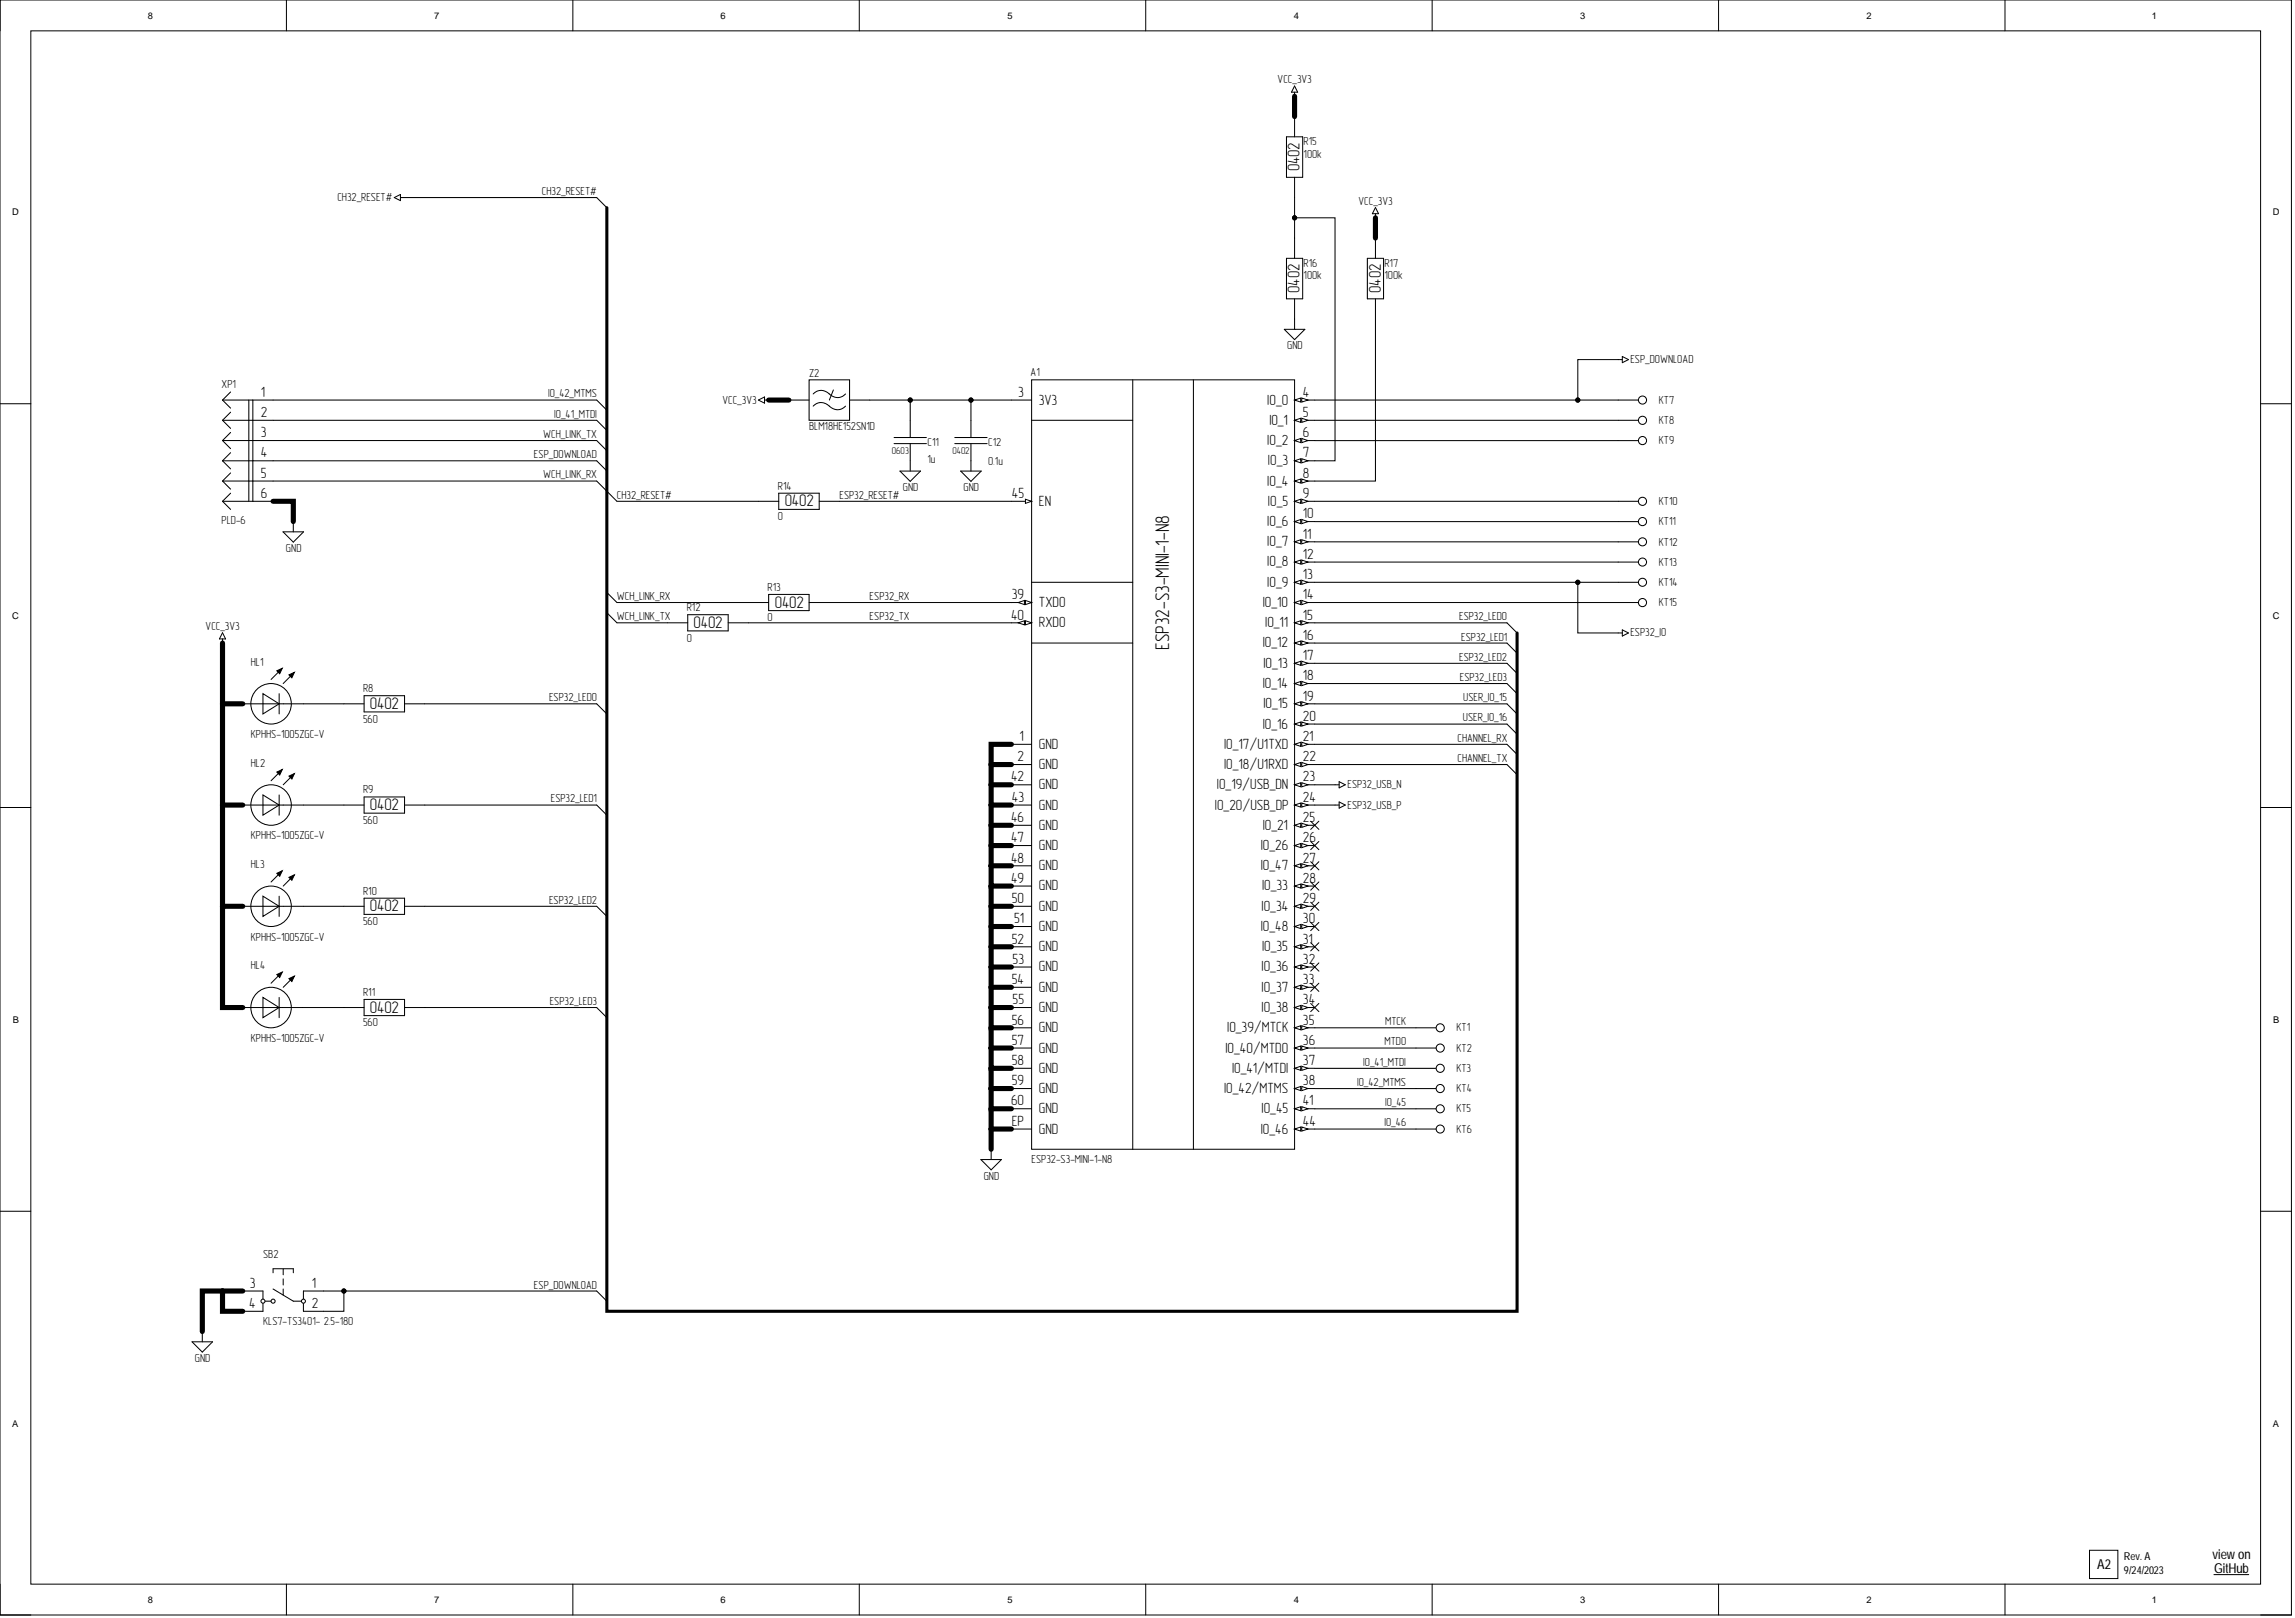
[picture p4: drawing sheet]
<svg xmlns="http://www.w3.org/2000/svg" width="566mm" height="399mm" viewBox="0 0 566 399" stroke-linecap="round" stroke-linejoin="round" font-family="sans-serif">
<defs><g id="words">
<text font-size="4.9" x="288.4" y="160.2" transform="rotate(-90 288.4 160.2)">ESP32-S3-MINI-1-N8</text>
<g font-size="4.2">
<text x="320.6" y="42.3" transform="rotate(-90 320.6 42.3)">0402</text>
<text x="320.6" y="72.2" transform="rotate(-90 320.6 72.2)">0402</text>
<text x="340.6" y="72.2" transform="rotate(-90 340.6 72.2)">0402</text>
</g>
<g font-size="4.1">
<text x="193.6" y="124.9">0402</text>
<text x="191.1" y="149.8">0402</text>
<text x="171.1" y="154.8">0402</text>
<text x="91.3" y="174.8">0402</text>
<text x="91.3" y="199.8">0402</text>
<text x="91.3" y="224.7">0402</text>
<text x="91.3" y="249.7">0402</text>
</g>
<g font-size="3.6">
<text x="64.4" y="97.8">1</text>
<text x="251.2" y="97.8">3</text>
<text x="256.3" y="99.8">3V3</text>
<text x="312.7" y="99.8">IO_0</text>
<text x="321.4" y="97.8">4</text>
<text x="64.4" y="102.8">2</text>
<text x="64.4" y="107.8">3</text>
<text x="313.2" y="104.8">IO_1</text>
<text x="321.4" y="102.8">5</text>
<text x="321.4" y="107.8">6</text>
<text x="64.4" y="112.8">4</text>
<text x="312.7" y="109.8">IO_2</text>
<text x="321.4" y="112.8">7</text>
<text x="64.4" y="117.9">5</text>
<text x="312.7" y="119.7">IO_4</text>
<text x="312.8" y="114.7">IO_3</text>
<text x="321.4" y="117.9">8</text>
<text x="64.4" y="122.9">6</text>
<text x="249.6" y="122.9">45</text>
<text x="256.3" y="124.7">EN</text>
<text x="312.8" y="124.7">IO_5</text>
<text x="321.4" y="122.9">9</text>
<text x="312.7" y="129.7">IO_6</text>
<text x="321.4" y="127.8">10</text>
<text x="312.7" y="134.7">IO_7</text>
<text x="321.4" y="132.8">11</text>
<text x="321.4" y="137.8">12</text>
<text x="312.7" y="139.7">IO_8</text>
<text x="321.4" y="142.8">13</text>
<text x="249.6" y="147.8">39</text>
<text x="256.3" y="149.7">TXD0</text>
<text x="311.6" y="149.7">IO_10</text>
<text x="312.7" y="144.7">IO_9</text>
<text x="321.4" y="147.8">14</text>
<text x="249.5" y="152.8">40</text>
<text x="256.3" y="154.7">RXD0</text>
<text x="312.2" y="154.7">IO_11</text>
<text x="321.4" y="152.8">15</text>
<text x="311.6" y="159.6">IO_12</text>
<text x="321.4" y="157.8">16</text>
<text x="311.7" y="164.7">IO_13</text>
<text x="321.4" y="162.8">17</text>
<text x="321.4" y="167.8">18</text>
<text x="311.6" y="169.7">IO_14</text>
<text x="321.4" y="172.7">19</text>
<text x="311.6" y="179.7">IO_16</text>
<text x="311.7" y="174.7">IO_15</text>
<text x="321.4" y="177.7">20</text>
<text x="251.6" y="182.7">1</text>
<text x="256.3" y="184.7">GND</text>
<text x="302" y="184.7">IO_17/U1TXD</text>
<text x="321.4" y="182.7">21</text>
<text x="251.1" y="187.7">2</text>
<text x="256.3" y="189.7">GND</text>
<text x="302" y="189.7">IO_18/U1RXD</text>
<text x="321.4" y="187.7">22</text>
<text x="249.5" y="192.7">42</text>
<text x="249.6" y="197.7">43</text>
<text x="256.3" y="194.6">GND</text>
<text x="300.2" y="194.6">IO_19/USB_DN</text>
<text x="321.4" y="192.7">23</text>
<text x="321.4" y="197.7">24</text>
<text x="249.5" y="202.7">46</text>
<text x="256.3" y="199.6">GND</text>
<text x="299.7" y="199.6">IO_20/USB_DP</text>
<text x="321.4" y="202.7">25</text>
<text x="249.5" y="207.8">47</text>
<text x="256.3" y="204.6">GND</text>
<text x="256.3" y="209.6">GND</text>
<text x="311.1" y="209.6">IO_26</text>
<text x="311.6" y="204.6">IO_21</text>
<text x="321.4" y="207.8">26</text>
<text x="249.5" y="212.7">48</text>
<text x="256.3" y="214.6">GND</text>
<text x="311.1" y="214.6">IO_47</text>
<text x="321.4" y="212.7">27</text>
<text x="249.5" y="217.7">49</text>
<text x="256.3" y="219.6">GND</text>
<text x="311.4" y="219.6">IO_33</text>
<text x="321.4" y="217.7">28</text>
<text x="249.6" y="222.7">50</text>
<text x="250.2" y="227.7">51</text>
<text x="256.3" y="224.6">GND</text>
<text x="311.2" y="224.6">IO_34</text>
<text x="321.4" y="222.7">29</text>
<text x="321.4" y="227.7">30</text>
<text x="249.6" y="232.7">52</text>
<text x="256.3" y="229.6">GND</text>
<text x="311.1" y="229.6">IO_48</text>
<text x="321.4" y="232.7">31</text>
<text x="249.8" y="237.7">53</text>
<text x="256.3" y="234.6">GND</text>
<text x="256.3" y="239.5">GND</text>
<text x="311.2" y="239.5">IO_36</text>
<text x="311.4" y="234.6">IO_35</text>
<text x="321.4" y="237.7">32</text>
<text x="249.6" y="242.7">54</text>
<text x="256.3" y="244.5">GND</text>
<text x="311.2" y="244.5">IO_37</text>
<text x="321.4" y="242.7">33</text>
<text x="249.8" y="247.7">55</text>
<text x="256.3" y="249.5">GND</text>
<text x="311.2" y="249.5">IO_38</text>
<text x="321.4" y="247.7">34</text>
<text x="249.6" y="252.6">56</text>
<text x="249.6" y="257.6">57</text>
<text x="256.3" y="254.6">GND</text>
<text x="302.8" y="254.6">IO_39/MTCK</text>
<text x="321.4" y="252.6">35</text>
<text x="321.4" y="257.6">36</text>
<text x="249.6" y="262.6">58</text>
<text x="256.3" y="259.6">GND</text>
<text x="302.4" y="259.6">IO_40/MTDO</text>
<text x="321.4" y="262.6">37</text>
<text x="249.6" y="267.6">59</text>
<text x="256.3" y="264.6">GND</text>
<text x="256.3" y="269.6">GND</text>
<text x="302" y="269.6">IO_42/MTMS</text>
<text x="304" y="264.6">IO_41/MTDI</text>
<text x="321.4" y="267.6">38</text>
<text x="249.5" y="272.6">60</text>
<text x="256.3" y="274.5">GND</text>
<text x="311.2" y="274.5">IO_45</text>
<text x="321.4" y="272.6">41</text>
<text x="249.6" y="277.6">EP</text>
<text x="256.3" y="279.5">GND</text>
<text x="311.1" y="279.5">IO_46</text>
<text x="321.4" y="277.6">44</text>
<text x="61.6" y="317.6">3</text>
<text x="76.9" y="317.6">1</text>
<text x="61.4" y="322.6">4</text>
<text x="76.9" y="322.6">2</text>
</g>
<g font-size="3.4">
<text x="517.4" y="386.9">A2</text>
<text x="545.9" y="384.5">view on</text>
<text x="546.2" y="387.9">GitHub</text>
</g>
<g font-size="2.9">
<text x="315.2" y="20.5">VCC_3V3</text>
<text x="321.6" y="35.9">R15</text>
<text x="321.6" y="38.9">100k</text>
<text x="83.2" y="49.6">CH32_RESET#</text>
<text x="133.7" y="48.1">CH32_RESET#</text>
<text x="335.1" y="50.6">VCC_3V3</text>
<text x="321.6" y="65.9">R16</text>
<text x="341.6" y="65.9">R17</text>
<text x="321.6" y="68.9">100k</text>
<text x="341.6" y="68.9">100k</text>
<text x="317.6" y="86.2">GND</text>
<text x="402.2" y="89.5">ESP_DOWNLOAD</text>
<text x="54.7" y="95.8">XP1</text>
<text x="199.6" y="93">Z2</text>
<text x="254.3" y="92.8">A1</text>
<text x="135.2" y="98">IO_42_MTMS</text>
<text x="178.2" y="99.5">VCC_3V3</text>
<text x="409.2" y="99.5">KT7</text>
<text x="134" y="108">WCH_LINK_TX</text>
<text x="136.7" y="103">IO_41_MTDI</text>
<text x="199.6" y="106">BLM18HE152SN1D</text>
<text x="409.2" y="104.5">KT8</text>
<text x="131.7" y="113">ESP_DOWNLOAD</text>
<text x="228.8" y="110">C11</text>
<text x="243.8" y="110">C12</text>
<text x="409.2" y="109.5">KT9</text>
<text x="134" y="118">WCH_LINK_RX</text>
<text x="228.8" y="114.1">1u</text>
<text x="243.8" y="114.6">0.1u</text>
<text x="152.2" y="122.9">CH32_RESET#</text>
<text x="191.9" y="120.7">R14</text>
<text x="207.1" y="122.9">ESP32_RESET#</text>
<text x="222.7" y="121.1">GND</text>
<text x="237.7" y="121.1">GND</text>
<text x="409.2" y="124.5">KT10</text>
<text x="54.7" y="129.3">PLD-6</text>
<text x="191.9" y="128.3">0</text>
<text x="409.2" y="129.5">KT11</text>
<text x="70.6" y="136.1">GND</text>
<text x="409.2" y="134.5">KT12</text>
<text x="409.2" y="139.5">KT13</text>
<text x="152.2" y="148">WCH_LINK_RX</text>
<text x="189.4" y="145.7">R13</text>
<text x="214.6" y="148">ESP32_RX</text>
<text x="409.2" y="144.5">KT14</text>
<text x="409.2" y="149.5">KT15</text>
<text x="50.7" y="155.4">VCC_3V3</text>
<text x="152.2" y="153">WCH_LINK_TX</text>
<text x="169.4" y="150.7">R12</text>
<text x="189.4" y="153.2">0</text>
<text x="214.6" y="153">ESP32_TX</text>
<text x="360" y="153">ESP32_LED0</text>
<text x="169.4" y="158.2">0</text>
<text x="360.5" y="157.9">ESP32_LED1</text>
<text x="402.2" y="156.9">ESP32_IO</text>
<text x="61.9" y="164.2">HL1</text>
<text x="360" y="162.9">ESP32_LED2</text>
<text x="360.2" y="167.9">ESP32_LED3</text>
<text x="89.6" y="170.6">R8</text>
<text x="135.5" y="172.9">ESP32_LED0</text>
<text x="361" y="172.9">USER_IO_15</text>
<text x="89.6" y="178.2">560</text>
<text x="360.9" y="177.9">USER_IO_16</text>
<text x="61.9" y="182">KPHHS-1005ZGC-V</text>
<text x="359.6" y="182.9">CHANNEL_RX</text>
<text x="61.9" y="189.1">HL2</text>
<text x="359.6" y="187.9">CHANNEL_TX</text>
<text x="89.6" y="195.7">R9</text>
<text x="135.9" y="197.9">ESP32_LED1</text>
<text x="332.4" y="194.4">ESP32_USB_N</text>
<text x="89.6" y="203.2">560</text>
<text x="332.4" y="199.4">ESP32_USB_P</text>
<text x="61.9" y="206.9">KPHHS-1005ZGC-V</text>
<text x="61.9" y="214.1">HL3</text>
<text x="89.6" y="220.6">R10</text>
<text x="135.5" y="222.9">ESP32_LED2</text>
<text x="61.9" y="231.9">KPHHS-1005ZGC-V</text>
<text x="89.6" y="228.1">560</text>
<text x="61.9" y="239">HL4</text>
<text x="89.6" y="245.5">R11</text>
<text x="135.6" y="247.8">ESP32_LED3</text>
<text x="61.9" y="256.9">KPHHS-1005ZGC-V</text>
<text x="89.6" y="253.1">560</text>
<text x="341.6" y="257.8">MTDO</text>
<text x="341.7" y="252.8">MTCK</text>
<text x="359.3" y="254.3">KT1</text>
<text x="336.3" y="262.8">IO_41_MTDI</text>
<text x="359.3" y="259.3">KT2</text>
<text x="334.8" y="267.8">IO_42_MTMS</text>
<text x="359.3" y="264.3">KT3</text>
<text x="359.3" y="269.3">KT4</text>
<text x="341.7" y="272.8">IO_45</text>
<text x="359.3" y="274.3">KT5</text>
<text x="341.6" y="277.8">IO_46</text>
<text x="359.3" y="279.3">KT6</text>
<text x="254.5" y="286.8">ESP32-S3-MINI-1-N8</text>
<text x="242.7" y="290.9">GND</text>
<text x="64.9" y="310.2">SB2</text>
<text x="131.7" y="317.8">ESP_DOWNLOAD</text>
<text x="64.9" y="326.7">KLS7-TS3401- 2.5-180</text>
<text x="48.1" y="335.9">GND</text>
</g>
<g font-size="2.7">
<text x="524" y="384.7">Rev. A</text>
<text x="524" y="388.2">9/24/2023</text>
</g>
<g font-size="2.5">
<text x="220" y="111.9">0603</text>
<text x="235" y="111.9">0402</text>
</g>
<g font-size="2.3">
<text x="36.5" y="4.6">8</text>
<text x="107.1" y="4.6">7</text>
<text x="177.8" y="4.6">6</text>
<text x="248.5" y="4.6">5</text>
<text x="319.2" y="4.6">4</text>
<text x="389.8" y="4.6">3</text>
<text x="460.5" y="4.6">2</text>
<text x="530.8" y="4.6">1</text>
<text x="3" y="53.1">D</text>
<text x="560.8" y="53.1">D</text>
<text x="3" y="152.7">C</text>
<text x="560.8" y="152.7">C</text>
<text x="3.1" y="252.2">B</text>
<text x="560.8" y="252.2">B</text>
<text x="3" y="351.8">A</text>
<text x="560.8" y="351.8">A</text>
<text x="36.5" y="395.2">8</text>
<text x="107.1" y="395.2">7</text>
<text x="177.8" y="395.2">6</text>
<text x="248.5" y="395.2">5</text>
<text x="319.2" y="395.2">4</text>
<text x="389.8" y="395.2">3</text>
<text x="460.5" y="395.2">2</text>
<text x="530.8" y="395.2">1</text>
</g>
</g></defs>
<g fill="none" stroke="#000" stroke-width=".25">
<path d="M0 0h565.3v398.3h-565.3zM0 0v7.6M70.7 0v7.6M141.3 0v7.6M212 0v7.6M282.7 0v7.6M353.3 0v7.6M424 0v7.6M494.7 0v7.6M7.6 7.6h550.1v383h-550.1zM0 99.6h7.6M54.9 98.7h12.5"/>
<path d="M54.9 98.7l2 2M56.9 96.7l-2 2M61.4 98.7v24.9M62.4 98.7v24.9M187.1 98.7l1.5-.8v1.5zM188.6 98.7h1M557.7 99.6h7.6M54.9 103.6h12.5M54.9 103.6l2 2M54.9 108.6h12.5M54.9 108.6l2 2M54.9 113.6h12.5"/>
<path d="M54.9 113.6l2 2M54.9 118.6h12.5M54.9 118.6l2 2M56.9 101.6l-2 2M56.9 106.6l-2 2M56.9 111.6l-2 2M56.9 116.6l-2 2M235.6 107.9h7.9M235.6 109.4h7.9M237 116.2h5.1l-2.6 2.5zM239.5 103.6v4.3M239.5 109.4v6.8"/>
<path d="M54.9 123.6h12.5M54.9 123.6l2 2M56.9 121.6l-2 2M69.8 131.1h5.1l-2.5 2.6zM72.4 128.6v2.5M0 199.1h7.6M557.7 199.1h7.6M0 298.7h7.6M557.7 298.7h7.6M0 390.6v7.7h7.6M70.7 390.6v7.7M141.3 390.6v7.7"/>
<path d="M212 390.6v7.7M282.7 390.6v7.7M353.3 390.6v7.7M424 390.6v7.7M494.7 390.6v7.7M515.5 382.3h7v7h-7zM546.2 388.3h8.6M557.7 398.3h7.6"/>
</g>
<g fill="none" stroke="#000" stroke-width="1.3">
<path d="M319.4 23.7v5M339.3 53.7v5M189.6 98.7h5M67.4 123.6h5v5M54.9 158.6v89.9h5M54.9 173.6h5M54.9 198.5h5M244.5 188.5h5M244.5 193.5h5M244.5 198.5h5M249.5 183.5h-5v30M244.5 208.5h5"/>
<path d="M244.5 213.5h5M244.5 218.5v30M244.5 213.5v5h5M244.5 203.5h5M54.9 223.5h5M244.5 223.5h5M244.5 228.5h5M244.5 233.5h5M244.5 238.5h5M244.5 243.5h5M244.5 248.5h5M244.5 258.4h5"/>
<path d="M244.5 258.4v5h5M244.5 248.5v5h5M244.5 253.5v4.9M244.5 268.4h5M244.5 278.4h5M244.5 273.4v10M244.5 268.4v5h5M244.5 263.4v5M54.9 318.4v5h5M59.9 318.4h-10v9.9"/>
</g>
<path d="M199.6 93.7h10v9.9h-10z" fill-rule="evenodd" fill="#fff"/>
<path d="M194.6 98.7h5M199.6 93.7h10v9.9h-10zM200.6 97.2a3.1 3.1 0 0 1 4.4 .3 2.65 2.65 0 0 0 3.6-.3M205.6 96.2l-1 2.5M209.6 98.7h5M200.6 100.2a2.98 2.98 0 0 1 4.4 .2 2.64 2.64 0 0 0 3.6-.2" fill="none" stroke="#000" stroke-width=".25"/>
<circle cx="66.9" cy="173.6" r="5" fill="#fff"/>
<circle cx="66.9" cy="173.6" r="5" fill="none" stroke="#000" stroke-width=".25"/>
<path d="M64.9 171.1l4 2.5-4 2.5z" fill="#fff"/>
<path d="M54.9 156l.8 1.6h-1.6zM54.9 157.6v1M59.9 173.6h15M64.9 171.1l4 2.5-4 2.5zM68.3 165.4l1.3-.6-.6 1.3zM68.9 171.1v5M69.4 165.1l-2.5 2.5M71.3 166.4l1.3-.6-.6 1.3zM72.4 166.1l-2.5 2.5" fill="none" stroke="#000" stroke-width=".25"/>
<path d="M68.3 165.4l1.3-.6-.6 1.3zM71.3 166.4l1.3-.6-.6 1.3z" fill="#000"/>
<circle cx="66.9" cy="198.5" r="5" fill="#fff"/>
<circle cx="66.9" cy="198.5" r="5" fill="none" stroke="#000" stroke-width=".25"/>
<path d="M64.9 196l4 2.5-4 2.5z" fill="#fff"/>
<path d="M59.9 198.5h15M64.9 196l4 2.5-4 2.5zM68.3 190.4l1.3-.6-.6 1.3zM68.9 196v5M69.4 190l-2.5 2.5M71.3 191.4l1.3-.6-.6 1.3zM72.4 191l-2.5 2.5" fill="none" stroke="#000" stroke-width=".25"/>
<path d="M68.3 190.4l1.3-.6-.6 1.3zM71.3 191.4l1.3-.6-.6 1.3z" fill="#000"/>
<circle cx="66.9" cy="223.5" r="5" fill="#fff"/>
<circle cx="66.9" cy="223.5" r="5" fill="none" stroke="#000" stroke-width=".25"/>
<path d="M64.9 221l4 2.5-4 2.5z" fill="#fff"/>
<path d="M68.3 215.4l1.3-.7-.6 1.4zM69.4 215l-2.5 2.5M71.3 216.4l1.3-.7-.6 1.4zM72.4 216l-2.5 2.5M59.9 223.5h15M64.9 221l4 2.5-4 2.5zM68.9 221v5" fill="none" stroke="#000" stroke-width=".25"/>
<path d="M68.3 215.4l1.3-.7-.6 1.4zM71.3 216.4l1.3-.7-.6 1.4z" fill="#000"/>
<circle cx="66.9" cy="248.5" r="5" fill="#fff"/>
<circle cx="66.9" cy="248.5" r="5" fill="none" stroke="#000" stroke-width=".25"/>
<path d="M64.9 246l4 2.5-4 2.4z" fill="#fff"/>
<g fill="none" stroke="#000" stroke-width=".25">
<path d="M187.1 123.6h5M192.1 121.6h10v4h-10zM202.1 123.6h5M84.8 173.6h5M89.8 171.6v4h10v-4M89.8 171.6h10M99.8 173.6h5M84.8 198.5h5M89.8 196.5h10v4h-10zM99.8 198.5h5M69.4 240l-2.5 2.5M84.8 223.5h5"/>
<path d="M89.8 221.5h10v4h-10zM99.8 223.5h5M59.9 248.5h15M64.9 246l4 2.5-4 2.4zM68.3 240.3l1.3-.6-.6 1.3zM68.9 246v4.9M71.3 241.3l1.3-.6-.6 1.3zM72.4 241l-2.5 2.5M84.8 248.5h5M89.8 246.5h10v4h-10zM99.8 248.5h5"/>
</g>
<path d="M68.3 240.3l1.3-.6-.6 1.3zM71.3 241.3l1.3-.6-.6 1.3z" fill="#000"/>
<path d="M254.5 93.7h64.9v189.7h-64.9z" fill-rule="evenodd" fill="#fff"/>
<path d="M249.5 98.7h5M254.5 93.7h64.9v189.7h-64.9zM319.4 98.7h5M254.5 103.6h25M249.5 183.5h5M249.5 188.5h5" fill="none" stroke="#000" stroke-width=".25"/>
<path d="M319.4 98.7l1.5-.6v1.1z" fill="#fff"/>
<path d="M319.4 98.7l1.5-.6v1.1z" fill="none" stroke="#000" stroke-width=".25"/>
<path d="M321.2 98.1l1.5 .6-1.5 .5z" fill="#fff"/>
<path d="M321.2 98.1l1.5 .6-1.5 .5zM319.4 103.6h5" fill="none" stroke="#000" stroke-width=".25"/>
<path d="M319.4 103.6l1.5-.5v1z" fill="#fff"/>
<path d="M319.4 103.6l1.5-.5v1z" fill="none" stroke="#000" stroke-width=".25"/>
<path d="M321.2 103.1l1.5 .5-1.5 .5z" fill="#fff"/>
<path d="M319.4 108.6h5M321.2 103.1l1.5 .5-1.5 .5z" fill="none" stroke="#000" stroke-width=".25"/>
<path d="M319.4 108.6l1.5-.5v1z" fill="#fff"/>
<path d="M319.4 108.6l1.5-.5v1z" fill="none" stroke="#000" stroke-width=".25"/>
<path d="M321.2 108.1l1.5 .5-1.5 .5z" fill="#fff"/>
<path d="M319.4 113.6h5M321.2 108.1l1.5 .5-1.5 .5z" fill="none" stroke="#000" stroke-width=".25"/>
<path d="M319.4 113.6l1.5-.5v1z" fill="#fff"/>
<path d="M319.4 113.6l1.5-.5v1z" fill="none" stroke="#000" stroke-width=".25"/>
<path d="M321.2 113.1l1.5 .5-1.5 .5z" fill="#fff"/>
<path d="M319.4 118.6h5M321.2 113.1l1.5 .5-1.5 .5z" fill="none" stroke="#000" stroke-width=".25"/>
<path d="M319.4 118.6l1.5-.5v1z" fill="#fff"/>
<path d="M319.4 118.6l1.5-.5v1z" fill="none" stroke="#000" stroke-width=".25"/>
<path d="M321.2 118.1l1.5 .5-1.5 .5z" fill="#fff"/>
<path d="M321.2 118.1l1.5 .5-1.5 .5zM319.4 123.6h5" fill="none" stroke="#000" stroke-width=".25"/>
<path d="M319.4 123.6l1.5-.5v1z" fill="#fff"/>
<path d="M319.4 123.6l1.5-.5v1z" fill="none" stroke="#000" stroke-width=".25"/>
<path d="M321.2 123.1l1.5 .5-1.5 .5z" fill="#fff"/>
<path d="M319.4 128.6h5M321.2 123.1l1.5 .5-1.5 .5z" fill="none" stroke="#000" stroke-width=".25"/>
<path d="M319.4 128.6l1.5-.5v1z" fill="#fff"/>
<path d="M319.4 128.6l1.5-.5v1z" fill="none" stroke="#000" stroke-width=".25"/>
<path d="M321.2 128.1l1.5 .5-1.5 .5z" fill="#fff"/>
<path d="M319.4 133.6h5M321.2 128.1l1.5 .5-1.5 .5z" fill="none" stroke="#000" stroke-width=".25"/>
<path d="M319.4 133.6l1.5-.5v1z" fill="#fff"/>
<path d="M319.4 133.6l1.5-.5v1z" fill="none" stroke="#000" stroke-width=".25"/>
<path d="M321.2 133.1l1.5 .5-1.5 .5z" fill="#fff"/>
<path d="M319.4 138.6h5M321.2 133.1l1.5 .5-1.5 .5z" fill="none" stroke="#000" stroke-width=".25"/>
<path d="M319.4 138.6l1.5-.5v1z" fill="#fff"/>
<path d="M319.4 138.6l1.5-.5v1z" fill="none" stroke="#000" stroke-width=".25"/>
<path d="M321.2 138.1l1.5 .5-1.5 .5z" fill="#fff"/>
<path d="M321.2 138.1l1.5 .5-1.5 .5zM319.4 143.6h5" fill="none" stroke="#000" stroke-width=".25"/>
<path d="M319.4 143.6l1.5-.5v1z" fill="#fff"/>
<path d="M319.4 143.6l1.5-.5v1z" fill="none" stroke="#000" stroke-width=".25"/>
<path d="M321.2 143.1l1.5 .5-1.5 .5z" fill="#fff"/>
<path d="M319.4 148.6h5M321.2 143.1l1.5 .5-1.5 .5z" fill="none" stroke="#000" stroke-width=".25"/>
<path d="M319.4 148.6l1.5-.5v1z" fill="#fff"/>
<path d="M319.4 148.6l1.5-.5v1z" fill="none" stroke="#000" stroke-width=".25"/>
<path d="M321.2 148.1l1.5 .5-1.5 .5z" fill="#fff"/>
<path d="M319.4 153.6h5M321.2 148.1l1.5 .5-1.5 .5z" fill="none" stroke="#000" stroke-width=".25"/>
<path d="M319.4 153.6l1.5-.5v1z" fill="#fff"/>
<path d="M319.4 153.6l1.5-.5v1z" fill="none" stroke="#000" stroke-width=".25"/>
<path d="M321.2 153.1l1.5 .5-1.5 .5z" fill="#fff"/>
<path d="M319.4 158.6h5M321.2 153.1l1.5 .5-1.5 .5z" fill="none" stroke="#000" stroke-width=".25"/>
<path d="M319.4 158.6l1.5-.5v1z" fill="#fff"/>
<path d="M319.4 158.6l1.5-.5v1z" fill="none" stroke="#000" stroke-width=".25"/>
<path d="M321.2 158.1l1.5 .5-1.5 .5z" fill="#fff"/>
<path d="M321.2 158.1l1.5 .5-1.5 .5zM319.4 163.6h5" fill="none" stroke="#000" stroke-width=".25"/>
<path d="M319.4 163.6l1.5-.5v1z" fill="#fff"/>
<path d="M319.4 163.6l1.5-.5v1z" fill="none" stroke="#000" stroke-width=".25"/>
<path d="M321.2 163.1l1.5 .5-1.5 .5z" fill="#fff"/>
<path d="M319.4 168.6h5M321.2 163.1l1.5 .5-1.5 .5z" fill="none" stroke="#000" stroke-width=".25"/>
<path d="M319.4 168.6l1.5-.5v1z" fill="#fff"/>
<path d="M319.4 168.6l1.5-.5v1z" fill="none" stroke="#000" stroke-width=".25"/>
<path d="M321.2 168.1l1.5 .5-1.5 .5z" fill="#fff"/>
<path d="M319.4 173.6h5M321.2 168.1l1.5 .5-1.5 .5z" fill="none" stroke="#000" stroke-width=".25"/>
<path d="M319.4 173.6l1.5-.5v1z" fill="#fff"/>
<path d="M319.4 173.6l1.5-.5v1z" fill="none" stroke="#000" stroke-width=".25"/>
<path d="M321.2 173.1l1.5 .5-1.5 .5z" fill="#fff"/>
<path d="M319.4 178.5h5M321.2 173.1l1.5 .5-1.5 .5z" fill="none" stroke="#000" stroke-width=".25"/>
<path d="M319.4 178.5l1.5-.5v1.1z" fill="#fff"/>
<path d="M319.4 178.5l1.5-.5v1.1z" fill="none" stroke="#000" stroke-width=".25"/>
<path d="M321.2 178l1.5 .5-1.5 .6z" fill="#fff"/>
<path d="M321.2 178l1.5 .5-1.5 .6zM319.4 183.5h5" fill="none" stroke="#000" stroke-width=".25"/>
<path d="M319.4 183.5l1.5-.5v1.1z" fill="#fff"/>
<path d="M319.4 183.5l1.5-.5v1.1z" fill="none" stroke="#000" stroke-width=".25"/>
<path d="M321.2 183l1.5 .5-1.5 .6z" fill="#fff"/>
<path d="M319.4 188.5h5M321.2 183l1.5 .5-1.5 .6z" fill="none" stroke="#000" stroke-width=".25"/>
<path d="M319.4 188.5l1.5-.5v1z" fill="#fff"/>
<path d="M319.4 188.5l1.5-.5v1z" fill="none" stroke="#000" stroke-width=".25"/>
<path d="M321.2 188l1.5 .5-1.5 .5z" fill="#fff"/>
<path d="M319.4 193.5h5M321.2 188l1.5 .5-1.5 .5z" fill="none" stroke="#000" stroke-width=".25"/>
<path d="M319.4 193.5l1.5-.5v1z" fill="#fff"/>
<path d="M319.4 193.5l1.5-.5v1z" fill="none" stroke="#000" stroke-width=".25"/>
<path d="M321.2 193l1.5 .5-1.5 .5z" fill="#fff"/>
<path d="M319.4 198.5h5M321.2 193l1.5 .5-1.5 .5z" fill="none" stroke="#000" stroke-width=".25"/>
<path d="M319.4 198.5l1.5-.5v1z" fill="#fff"/>
<path d="M319.4 198.5l1.5-.5v1z" fill="none" stroke="#000" stroke-width=".25"/>
<path d="M321.2 198l1.5 .5-1.5 .5z" fill="#fff"/>
<path d="M321.2 198l1.5 .5-1.5 .5zM319.4 203.5h5" fill="none" stroke="#000" stroke-width=".25"/>
<path d="M319.4 203.5l1.5-.5v1z" fill="#fff"/>
<path d="M319.4 203.5l1.5-.5v1z" fill="none" stroke="#000" stroke-width=".25"/>
<path d="M321.2 203l1.5 .5-1.5 .5z" fill="#fff"/>
<path d="M319.4 208.5h5M321.2 203l1.5 .5-1.5 .5z" fill="none" stroke="#000" stroke-width=".25"/>
<path d="M319.4 208.5l1.5-.5v1z" fill="#fff"/>
<path d="M319.4 208.5l1.5-.5v1z" fill="none" stroke="#000" stroke-width=".25"/>
<path d="M321.2 208l1.5 .5-1.5 .5z" fill="#fff"/>
<path d="M319.4 213.5h5M321.2 208l1.5 .5-1.5 .5z" fill="none" stroke="#000" stroke-width=".25"/>
<path d="M319.4 213.5l1.5-.5v1z" fill="#fff"/>
<path d="M319.4 213.5l1.5-.5v1z" fill="none" stroke="#000" stroke-width=".25"/>
<path d="M321.2 213l1.5 .5-1.5 .5z" fill="#fff"/>
<path d="M319.4 218.5h5M321.2 213l1.5 .5-1.5 .5z" fill="none" stroke="#000" stroke-width=".25"/>
<path d="M319.4 218.5l1.5-.5v1z" fill="#fff"/>
<path d="M319.4 218.5l1.5-.5v1z" fill="none" stroke="#000" stroke-width=".25"/>
<path d="M321.2 218l1.5 .5-1.5 .5z" fill="#fff"/>
<path d="M321.2 218l1.5 .5-1.5 .5zM319.4 223.5h5" fill="none" stroke="#000" stroke-width=".25"/>
<path d="M319.4 223.5l1.5-.5v1z" fill="#fff"/>
<path d="M319.4 223.5l1.5-.5v1z" fill="none" stroke="#000" stroke-width=".25"/>
<path d="M321.2 223l1.5 .5-1.5 .5z" fill="#fff"/>
<path d="M319.4 228.5h5M321.2 223l1.5 .5-1.5 .5z" fill="none" stroke="#000" stroke-width=".25"/>
<path d="M319.4 228.5l1.5-.5v1z" fill="#fff"/>
<path d="M319.4 228.5l1.5-.5v1z" fill="none" stroke="#000" stroke-width=".25"/>
<path d="M321.2 228l1.5 .5-1.5 .5z" fill="#fff"/>
<path d="M319.4 233.5h5M321.2 228l1.5 .5-1.5 .5z" fill="none" stroke="#000" stroke-width=".25"/>
<path d="M319.4 233.5l1.5-.5v1z" fill="#fff"/>
<path d="M319.4 233.5l1.5-.5v1z" fill="none" stroke="#000" stroke-width=".25"/>
<path d="M321.2 233l1.5 .5-1.5 .5z" fill="#fff"/>
<path d="M319.4 238.5h5M321.2 233l1.5 .5-1.5 .5z" fill="none" stroke="#000" stroke-width=".25"/>
<path d="M319.4 238.5l1.5-.5v1z" fill="#fff"/>
<path d="M319.4 238.5l1.5-.5v1z" fill="none" stroke="#000" stroke-width=".25"/>
<path d="M321.2 238l1.5 .5-1.5 .5z" fill="#fff"/>
<path d="M321.2 238l1.5 .5-1.5 .5zM319.4 243.5h5" fill="none" stroke="#000" stroke-width=".25"/>
<path d="M319.4 243.5l1.5-.5v1z" fill="#fff"/>
<path d="M319.4 243.5l1.5-.5v1z" fill="none" stroke="#000" stroke-width=".25"/>
<path d="M321.2 243l1.5 .5-1.5 .5z" fill="#fff"/>
<path d="M319.4 248.5h5M321.2 243l1.5 .5-1.5 .5z" fill="none" stroke="#000" stroke-width=".25"/>
<path d="M319.4 248.5l1.5-.6v1.1z" fill="#fff"/>
<path d="M319.4 248.5l1.5-.6v1.1z" fill="none" stroke="#000" stroke-width=".25"/>
<path d="M321.2 247.9l1.5 .6-1.5 .5z" fill="#fff"/>
<path d="M319.4 253.5h5M321.2 247.9l1.5 .6-1.5 .5z" fill="none" stroke="#000" stroke-width=".25"/>
<path d="M319.4 253.5l1.5-.6v1.1z" fill="#fff"/>
<path d="M319.4 253.5l1.5-.6v1.1z" fill="none" stroke="#000" stroke-width=".25"/>
<path d="M321.2 252.9l1.5 .6-1.5 .5z" fill="#fff"/>
<path d="M319.4 258.4h5M321.2 252.9l1.5 .6-1.5 .5z" fill="none" stroke="#000" stroke-width=".25"/>
<path d="M319.4 258.4l1.5-.5v1z" fill="#fff"/>
<path d="M319.4 258.4l1.5-.5v1z" fill="none" stroke="#000" stroke-width=".25"/>
<path d="M321.2 257.9l1.5 .5-1.5 .5z" fill="#fff"/>
<path d="M321.2 257.9l1.5 .5-1.5 .5zM319.4 263.4h5" fill="none" stroke="#000" stroke-width=".25"/>
<path d="M319.4 263.4l1.5-.5v1z" fill="#fff"/>
<path d="M319.4 263.4l1.5-.5v1z" fill="none" stroke="#000" stroke-width=".25"/>
<path d="M321.2 262.9l1.5 .5-1.5 .5z" fill="#fff"/>
<path d="M319.4 268.4h5M321.2 262.9l1.5 .5-1.5 .5z" fill="none" stroke="#000" stroke-width=".25"/>
<path d="M319.4 268.4l1.5-.5v1z" fill="#fff"/>
<path d="M319.4 268.4l1.5-.5v1z" fill="none" stroke="#000" stroke-width=".25"/>
<path d="M321.2 267.9l1.5 .5-1.5 .5z" fill="#fff"/>
<path d="M249.5 148.6h5M321.2 267.9l1.5 .5-1.5 .5z" fill="none" stroke="#000" stroke-width=".25"/>
<path d="M253 148.1l1.5 .5-1.5 .5z" fill="#fff"/>
<path d="M253 148.1l1.5 .5-1.5 .5z" fill="none" stroke="#000" stroke-width=".25"/>
<path d="M251.2 148.6l1.5-.5v1z" fill="#fff"/>
<path d="M249.5 153.6h5M251.2 148.6l1.5-.5v1z" fill="none" stroke="#000" stroke-width=".25"/>
<path d="M253 153.1l1.5 .5-1.5 .5z" fill="#fff"/>
<path d="M253 153.1l1.5 .5-1.5 .5z" fill="none" stroke="#000" stroke-width=".25"/>
<path d="M251.2 153.6l1.5-.5v1z" fill="#fff"/>
<path d="M251.2 153.6l1.5-.5v1zM319.4 273.4h5" fill="none" stroke="#000" stroke-width=".25"/>
<path d="M319.4 273.4l1.5-.5v1z" fill="#fff"/>
<path d="M319.4 273.4l1.5-.5v1z" fill="none" stroke="#000" stroke-width=".25"/>
<path d="M321.2 272.9l1.5 .5-1.5 .5z" fill="#fff"/>
<path d="M249.5 193.5h5M249.5 198.5h5M319.4 278.4h5M321.2 272.9l1.5 .5-1.5 .5z" fill="none" stroke="#000" stroke-width=".25"/>
<path d="M319.4 278.4l1.5-.5v1z" fill="#fff"/>
<path d="M319.4 278.4l1.5-.5v1z" fill="none" stroke="#000" stroke-width=".25"/>
<path d="M321.2 277.9l1.5 .5-1.5 .5z" fill="#fff"/>
<path d="M249.5 123.6h5M321.2 277.9l1.5 .5-1.5 .5z" fill="none" stroke="#000" stroke-width=".25"/>
<path d="M253 123.1l1.5 .5-1.5 .5z" fill="#fff"/>
<g fill="none" stroke="#000" stroke-width=".25">
<path d="M317.4 33.7h4v10h-4zM319.4 22.7v1M319.4 28.7v5M319.4 21.2l.8 1.5h-1.6zM319.4 43.7v5M319.4 58.7v5M339.3 52.7v1M339.3 58.7v5M339.3 51.2l.8 1.5h-1.5zM317.4 63.7h4v10h-4zM319.4 73.7v7.5M337.3 63.7h4v10h-4z"/>
<path d="M339.3 73.7v5M279.5 93.7v189.7M294.4 93.7v189.7M316.9 81.2h5l-2.5 2.6zM222 116.2h5.1l-2.5 2.5zM224.6 113.6v2.6M253 123.1l1.5 .5-1.5 .5zM164.7 153.6h5M169.7 151.6h10v4h-10zM179.7 153.6h4.9M184.6 148.6h5M189.6 146.6h10v4h-10z"/>
<path d="M199.6 148.6h5M254.5 143.6h25M254.5 158.6h25M329.4 193.5h1M329.4 198.5h1M330.4 192.8l1.5 .7-1.5 .8zM330.4 197.8l1.5 .7-1.5 .8zM249.5 203.5h5M249.5 208.5h5M249.5 213.5h5M249.5 218.5h5M249.5 223.5h5"/>
<path d="M249.5 228.5h5M249.5 233.5h5M249.5 238.5h5M249.5 243.5h5M249.5 248.5h5M249.5 253.5h5M249.5 258.4h5M349.3 253.5h5M249.5 263.4h5M249.5 268.4h5M249.5 273.4h5M249.5 278.4h5"/>
<path d="M242 285.9h5.1l-2.6 2.6zM244.5 283.4v2.5"/>
</g>
<circle cx="355.3" cy="253.5" r="1" fill="#fff"/>
<g fill="none" stroke="#000" stroke-width=".25">
<path d="M349.3 258.4h5"/>
<circle cx="355.3" cy="253.5" r="1"/>
</g>
<circle cx="355.3" cy="258.4" r="1" fill="#fff"/>
<g fill="none" stroke="#000" stroke-width=".25">
<path d="M349.3 263.5h5"/>
<circle cx="355.3" cy="258.4" r="1"/>
</g>
<circle cx="355.3" cy="263.4" r="1" fill="#fff"/>
<g fill="none" stroke="#000" stroke-width=".25">
<path d="M349.3 268.4h5"/>
<circle cx="355.3" cy="263.4" r="1"/>
</g>
<circle cx="355.3" cy="268.4" r="1" fill="#fff"/>
<g fill="none" stroke="#000" stroke-width=".25">
<path d="M399.2 98.7h5"/>
<circle cx="355.3" cy="268.4" r="1"/>
</g>
<circle cx="405.2" cy="98.7" r="1" fill="#fff"/>
<g fill="none" stroke="#000" stroke-width=".25">
<path d="M399.2 103.6h5"/>
<circle cx="405.2" cy="98.7" r="1"/>
</g>
<circle cx="405.2" cy="103.7" r="1.01" fill="#fff"/>
<g fill="none" stroke="#000" stroke-width=".25">
<path d="M399.2 108.7h5"/>
<circle cx="405.2" cy="103.7" r="1.01"/>
</g>
<circle cx="405.2" cy="108.6" r="1.01" fill="#fff"/>
<g fill="none" stroke="#000" stroke-width=".25">
<path d="M399.2 123.6h5"/>
<circle cx="405.2" cy="108.6" r="1.01"/>
</g>
<circle cx="405.2" cy="123.6" r="1" fill="#fff"/>
<g fill="none" stroke="#000" stroke-width=".25">
<path d="M399.2 128.6h5"/>
<circle cx="405.2" cy="123.6" r="1"/>
</g>
<circle cx="405.2" cy="128.6" r="1.01" fill="#fff"/>
<g fill="none" stroke="#000" stroke-width=".25">
<path d="M399.2 133.6h5"/>
<circle cx="405.2" cy="128.6" r="1.01"/>
</g>
<circle cx="405.2" cy="133.6" r="1" fill="#fff"/>
<g fill="none" stroke="#000" stroke-width=".25">
<path d="M399.2 138.6h5"/>
<circle cx="405.2" cy="133.6" r="1"/>
</g>
<circle cx="405.2" cy="138.6" r="1" fill="#fff"/>
<g fill="none" stroke="#000" stroke-width=".25">
<path d="M399.2 143.6h5"/>
<circle cx="405.2" cy="138.6" r="1"/>
</g>
<circle cx="405.2" cy="143.6" r="1" fill="#fff"/>
<g fill="none" stroke="#000" stroke-width=".25">
<path d="M399.2 148.6h5"/>
<circle cx="405.2" cy="143.6" r="1"/>
</g>
<circle cx="405.2" cy="148.6" r="1.01" fill="#fff"/>
<g fill="none" stroke="#000" stroke-width=".25">
<path d="M319.4 23.7v5M97.3 48.7l1.5-.7v1.5zM98.8 48.7h48.4l2.5 2.5M319.4 58.7v-5h10v59.9h-5M319.4 48.7v5M339.3 53.7v5M339.3 78.7v39.9h-14.9M67.4 98.7h79.8l2.5 2.4M189.6 98.7h5M214.6 98.7h34.9M224.6 98.7v9.2M239.5 98.7v4.9"/>
<path d="M324.4 98.7h74.8M400.2 88.7h-10.9v10M400.2 87.9l1.6 .8-1.6 .7zM67.4 113.6h79.8l2.5 2.5M67.4 103.6h79.8l2.5 2.5M67.4 108.6h79.8l2.5 2.5M67.4 118.6h79.8l5 5h34.9M220.6 109.4h8M220.6 107.9h8M224.6 109.4v4.2M324.4 103.6h74.8M324.4 108.7h74.8"/>
<path d="M67.4 123.6h5v5M207.1 123.6h42.4M324.4 123.6h74.8M324.4 128.6h74.8M324.4 133.6h74.8M324.4 138.6h74.8M54.9 158.6v89.9h5M149.7 146.1l2.5 2.5h32.4M149.7 151.1l2.5 2.5h12.5M184.6 153.6h64.9M204.6 148.6h44.9M324.4 148.6h74.8"/>
<path d="M324.4 153.6h47.4l2.5 2.5M324.4 143.6h74.8M324.4 158.6h47.4l2.5 2.5M389.3 143.6v12.5h10.9M400.2 155.3l1.6 .8-1.6 .7zM54.9 173.6h5M74.9 173.6h9.9M104.8 173.6h42.4l2.5 2.5M324.4 173.6h47.4l2.5 2.5M324.4 178.6h47.4l2.5 2.5M324.4 168.6h47.4l2.5 2.5M324.4 163.6h47.4l2.5 2.5"/>
<path d="M54.9 198.5h5M74.9 198.5h9.9M104.8 198.5h42.4l2.5 2.5M244.5 188.5h5M244.5 193.5h5M244.5 198.5h5M249.5 183.5h-5v30M324.4 198.5h5M324.4 193.5h5M324.4 183.5h47.4l2.5 2.5M324.4 188.5h47.4l2.5 2.5M244.5 208.5h5"/>
<path d="M244.5 213.5h5M244.5 218.5v30M244.5 213.5v5h5M244.5 203.5h5M323.4 217.5l2 2M323.4 207.5l2 2M323.4 212.5l2 2M323.4 202.5l2 2M325.4 217.5l-2 2M325.4 207.5l-2 2M325.4 212.5l-2 2M325.4 202.5l-2 2"/>
<path d="M54.9 223.5h5M74.9 223.5h9.9M104.8 223.5h42.4l2.5 2.5M244.5 223.5h5M244.5 228.5h5M244.5 233.5h5M244.5 238.5h5M323.4 232.5l2 2M323.4 237.5l2 2M323.4 222.5l2 2M323.4 227.5l2 2M325.4 232.5l-2 2"/>
<path d="M325.4 237.5l-2 2M325.4 222.5l-2 2M325.4 227.5l-2 2M74.9 248.5h9.9M104.8 248.5h42.4l2.5 2.4M244.5 243.5h5M244.5 248.5h5M244.5 258.4h5M244.5 258.4v5h5M244.5 248.5v5h5M244.5 253.5v4.9M323.4 242.4l2 2.1"/>
<path d="M323.4 247.4l2 2.1M324.4 253.5h24.9M324.4 258.4h24.9M325.4 242.4l-2 2.1M325.4 247.4l-2 2.1M244.5 268.4h5M244.5 278.4h5M244.5 273.4v10M244.5 268.4v5h5M244.5 263.4v5M324.4 263.5h24.9M324.4 268.4h24.9"/>
<path d="M59.9 318.4h5v5h-5M67.4 317.9l5 3h2.5M67.4 313.9v-1h5v1M69.9 312.9v1.5M69.9 315.4v1.5M69.9 317.9v1.5M79.9 318.4h-5v5h5M64.9 320.9h2.5"/>
<circle cx="319.4" cy="53.7" r=".51"/>
<circle cx="224.6" cy="98.7" r=".51"/>
<circle cx="239.5" cy="98.7" r=".51"/>
<circle cx="389.3" cy="98.7" r=".51"/>
<circle cx="389.3" cy="143.6" r=".51"/>
<circle cx="405.2" cy="148.6" r="1.01"/>
<circle cx="54.9" cy="173.6" r=".51"/>
<circle cx="54.9" cy="198.5" r=".51"/>
<circle cx="244.5" cy="198.5" r=".51"/>
<circle cx="244.5" cy="193.5" r=".51"/>
<circle cx="244.5" cy="188.5" r=".51"/>
<circle cx="244.5" cy="218.5" r=".51"/>
<circle cx="244.5" cy="203.5" r=".51"/>
<circle cx="244.5" cy="208.5" r=".51"/>
<circle cx="244.5" cy="213.5" r=".51"/>
<circle cx="54.9" cy="223.5" r=".51"/>
<circle cx="244.5" cy="238.5" r=".51"/>
<circle cx="244.5" cy="223.5" r=".51"/>
<circle cx="244.5" cy="233.5" r=".51"/>
<circle cx="244.5" cy="228.5" r=".51"/>
<circle cx="244.5" cy="253.5" r=".51"/>
<circle cx="244.5" cy="243.5" r=".51"/>
<circle cx="244.5" cy="248.5" r=".51"/>
<circle cx="244.5" cy="258.4" r=".51"/>
<circle cx="244.5" cy="278.4" r=".51"/>
<circle cx="244.5" cy="273.4" r=".51"/>
<circle cx="244.5" cy="263.4" r=".51"/>
<circle cx="244.5" cy="268.4" r=".51"/>
</g>
<g fill="#000">
<circle cx="319.4" cy="53.7" r=".51"/>
<circle cx="224.6" cy="98.7" r=".51"/>
<circle cx="239.5" cy="98.7" r=".51"/>
<circle cx="389.3" cy="98.7" r=".51"/>
<circle cx="389.3" cy="143.6" r=".51"/>
<circle cx="54.9" cy="173.6" r=".51"/>
<circle cx="54.9" cy="198.5" r=".51"/>
<circle cx="244.5" cy="198.5" r=".51"/>
<circle cx="244.5" cy="193.5" r=".51"/>
<circle cx="244.5" cy="188.5" r=".51"/>
<circle cx="244.5" cy="218.5" r=".51"/>
<circle cx="244.5" cy="203.5" r=".51"/>
<circle cx="244.5" cy="208.5" r=".51"/>
<circle cx="244.5" cy="213.5" r=".51"/>
<circle cx="54.9" cy="223.5" r=".51"/>
<circle cx="244.5" cy="238.5" r=".51"/>
<circle cx="244.5" cy="223.5" r=".51"/>
<circle cx="244.5" cy="233.5" r=".51"/>
<circle cx="244.5" cy="228.5" r=".51"/>
<circle cx="244.5" cy="253.5" r=".51"/>
<circle cx="244.5" cy="243.5" r=".51"/>
<circle cx="244.5" cy="248.5" r=".51"/>
<circle cx="244.5" cy="258.4" r=".51"/>
<circle cx="244.5" cy="278.4" r=".51"/>
<circle cx="244.5" cy="273.4" r=".51"/>
<circle cx="244.5" cy="263.4" r=".51"/>
<circle cx="244.5" cy="268.4" r=".51"/>
</g>
<path d="M149.7 51.2v272.2h224.6v-167.3" fill="none" stroke="#000" stroke-width=".76"/>
<circle cx="64.9" cy="320.9" r=".5" fill="#fff"/>
<circle cx="64.9" cy="320.9" r=".5" fill="none" stroke="#000" stroke-width=".25"/>
<circle cx="74.9" cy="320.9" r=".5" fill="#fff"/>
<circle cx="74.9" cy="320.9" r=".5" fill="none" stroke="#000" stroke-width=".25"/>
<circle cx="67.4" cy="320.9" r=".5" fill="#fff"/>
<g fill="none" stroke="#000" stroke-width=".25">
<path d="M324.4 278.4h24.9M324.4 273.4h29.9M54.9 318.4v5h5M59.9 318.4h-10v12.5M79.9 318.4h67.3l2.5 2.5M84.8 318.4v5h-4.9M47.4 330.9h5l-2.5 2.5z"/>
<circle cx="54.9" cy="318.4" r=".51"/>
<circle cx="84.8" cy="318.4" r=".51"/>
<circle cx="67.4" cy="320.9" r=".5"/>
</g>
<g fill="#000">
<circle cx="54.9" cy="318.4" r=".51"/>
<circle cx="84.8" cy="318.4" r=".51"/>
</g>
<circle cx="355.3" cy="273.4" r="1" fill="#fff"/>
<g fill="none" stroke="#000" stroke-width=".25">
<path d="M349.3 278.4h5"/>
<circle cx="355.3" cy="273.4" r="1"/>
</g>
<circle cx="355.3" cy="278.4" r="1" fill="#fff"/>
<circle cx="355.3" cy="278.4" r="1" fill="none" stroke="#000" stroke-width=".25"/>
<use href="#words"/>
</svg>
